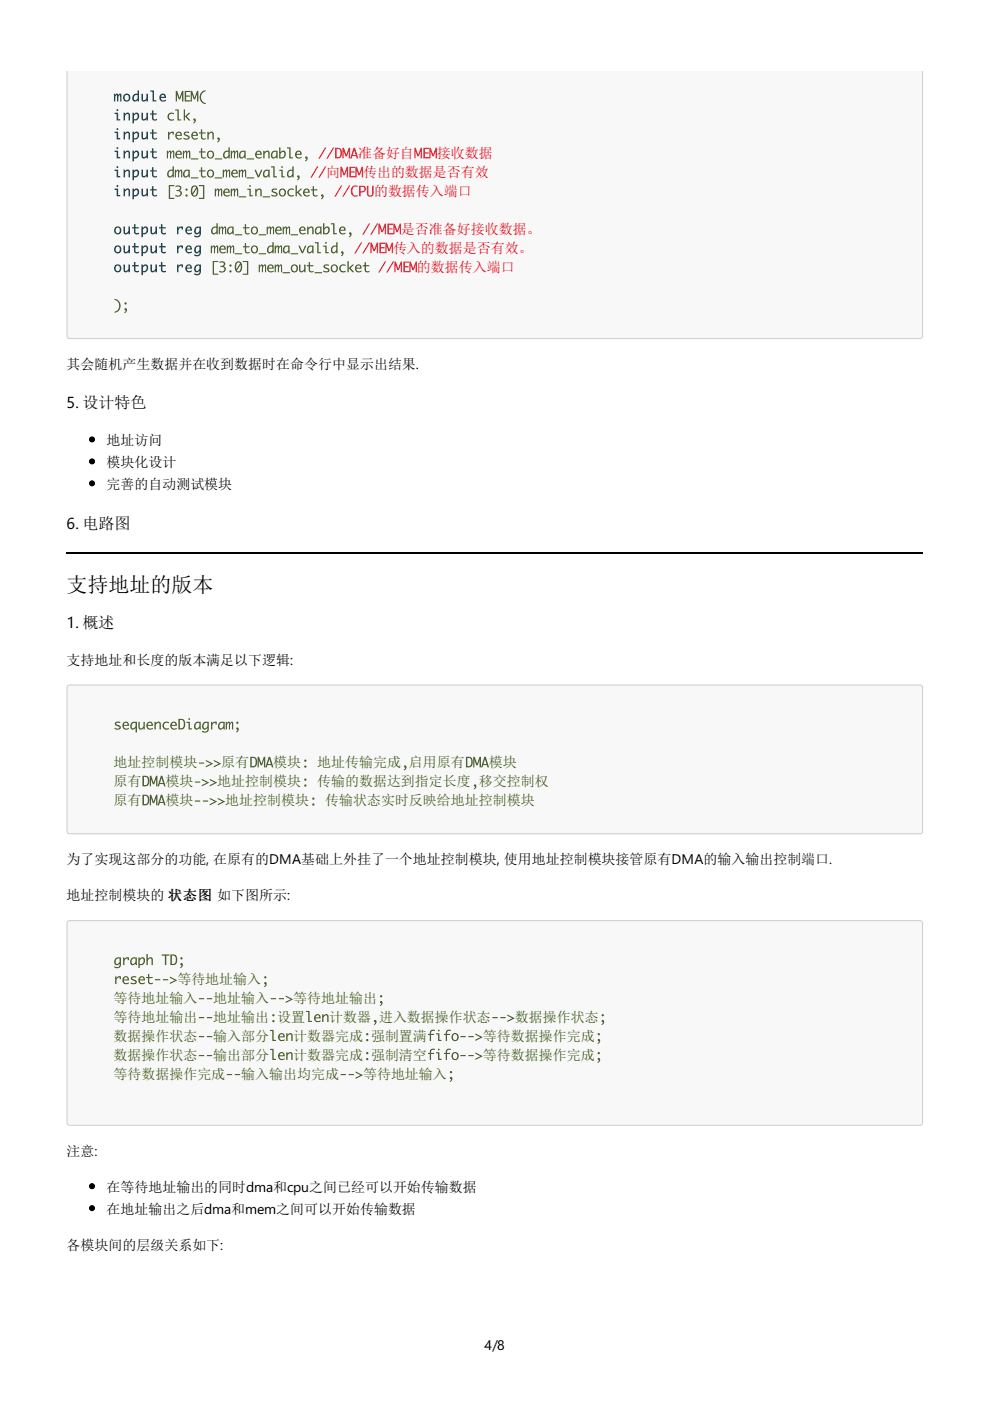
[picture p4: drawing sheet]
<svg xmlns="http://www.w3.org/2000/svg" width="210mm" height="297mm" viewBox="0 0 210 297" stroke-linecap="round" stroke-linejoin="round" font-family="sans-serif">
<defs><g id="words">
<text font-size="4.4" x="14.1" y="125.4">支持地址的版本</text>
<g font-size="3.4">
<text x="14.1" y="86.5">5. 设计特色</text>
<text x="14.1" y="112.1">6. 电路图</text>
<text x="14.1" y="133.1">1. 概述</text>
</g>
<g font-size="3" fill="#e60415">
<text x="75.9" y="33.6">准备好自</text>
<text x="92.6" y="33.6">接收数据</text>
<text x="69.1" y="37.6">向</text>
<text x="77" y="37.6">传出的数据是否有效</text>
<text x="79.3" y="41.6">的数据传入端口</text>
<text x="83.3" y="53.7">传入的数据是否有效。</text>
<text x="85" y="49.7">是否准备好接收数据。</text>
<text x="88.4" y="57.7">的数据传入端口</text>
</g>
<g font-size="3">
<text x="14.1" y="78.2">其会随机产生数据并在收到数据时在命令行中显示出结果.</text>
<text x="22.6" y="94.3">地址访问</text>
<text x="22.6" y="99">模块化设计</text>
<text x="22.6" y="103.6">完善的自动测试模块</text>
<text x="14.1" y="140.9">支持地址和长度的版本满足以下逻辑:</text>
<text x="14.1" y="183.2">为了实现这部分的功能, 在原有的DMA基础上外挂了一个地址控制模块, 使用地址控制模块接管原有DMA的输入输出控制端口.</text>
<text x="14.1" y="190.9">地址控制模块的 状态图 如下图所示:</text>
<text x="14.1" y="245">注意:</text>
<text x="22.6" y="252.7">在等待地址输出的同时dma和cpu之间已经可以开始传输数据</text>
<text x="22.6" y="257.3">在地址输出之后dma和mem之间可以开始传输数据</text>
<text x="14.1" y="264.9">各模块间的层级关系如下:</text>
<text x="102.7" y="286.3">4/8</text>
</g>
<g font-size="3" fill="#3e5915">
<text x="24.1" y="162.7">地址控制模块</text>
<text x="24.1" y="166.7">原有</text>
<text x="35.1" y="166.7">模块</text>
<text x="46.1" y="166.7">地址控制模块</text>
<text x="46.9" y="162.7">原有</text>
<text x="57.9" y="162.7">模块</text>
<text x="67.2" y="162.7">地址传输完成 启用原有</text>
<text x="67.2" y="166.7">传输的数据达到指定长度 移交控制权</text>
<text x="103.6" y="162.7">模块</text>
<text x="24.1" y="170.7">原有</text>
<text x="35.1" y="170.7">模块</text>
<text x="47.8" y="170.7">地址控制模块</text>
<text x="68.9" y="170.7">传输状态实时反映给地址控制模块</text>
<text x="37.6" y="208.6">等待地址输入</text>
<text x="24.1" y="212.7">等待地址输入</text>
<text x="45.2" y="212.7">地址输入</text>
<text x="62.2" y="212.7">等待地址输出</text>
<text x="24.1" y="216.7">等待地址输出</text>
<text x="24.1" y="220.7">数据操作状态</text>
<text x="45.2" y="216.7">地址输出 设置</text>
<text x="45.2" y="220.7">输入部分</text>
<text x="62.2" y="220.7">计数器完成 强制置满</text>
<text x="69.8" y="216.7">计数器 进入数据操作状态</text>
<text x="102.4" y="220.7">等待数据操作完成</text>
<text x="109.1" y="216.7">数据操作状态</text>
<text x="24.1" y="224.7">数据操作状态</text>
<text x="45.2" y="224.7">输出部分</text>
<text x="62.2" y="224.7">计数器完成 强制清空</text>
<text x="102.4" y="224.7">等待数据操作完成</text>
<text x="24.1" y="228.7">等待数据操作完成</text>
<text x="51.2" y="228.7">输入输出均完成</text>
<text x="77" y="228.7">等待地址输入</text>
</g>
</g></defs>
<path d="M14.1 15.1h181.6v56.2a.64 .64 0 0 1-.6 .6h-180.4a.64 .64 0 0 1-.6-.6zM14.7 15.1h180.4l-.1 56-.3 .2-179.7-.1-.3-.4z" fill-rule="evenodd" fill="#ccc"/>
<path d="M14.3 15.1h181.2v56.4l-.4 .2-180.6-.1-.2-.3z" fill-rule="evenodd" fill="#f8f8f8"/>
<path d="M14.1 117.2h181.6" fill="none" stroke="#000" stroke-width=".42"/>
<path d="M14.3 145.3l.4-.2h180.4a.64 .64 0 0 1 .6 .7v30.4a.64 .64 0 0 1-.6 .7h-180.4a.64 .64 0 0 1-.6-.7v-30.4zM15 145.8h179.7h.2l.2 .4v29.6l-.2 .4h-.2h-179.5h-.2l-.3-.4v-29.6z" fill-rule="evenodd" fill="#ccc"/>
<path d="M14.5 145.4l180.6-.1 .2 .1 .2 .4v30.4l-.2 .4-.2 .1h-180.4l-.2-.1-.2-.4v-30.4z" fill-rule="evenodd" fill="#f8f8f8"/>
<path d="M14.3 195.3l.4-.2h180.4a.64 .64 0 0 1 .6 .6v42.4a.63 .63 0 0 1-.6 .6h-180.4a.64 .64 0 0 1-.6-.6v-42.4zM15 195.8l179.7-.1 .2 .1 .2 .3v41.5l-.2 .4-.2 .1h-179.5l-.2-.1-.3-.4v-41.5z" fill-rule="evenodd" fill="#ccc"/>
<path d="M14.5 195.4l180.6-.1 .2 .1 .2 .3v42.4v.2l-.4 .2h-180.4l-.2-.1-.2-.3v-42.4z" fill-rule="evenodd" fill="#f8f8f8"/>
<path d="M24.2 19.9h.3v.3v-.1a.31 .31 0 0 1 .4-.2 .31 .31 0 0 1 .2 .4 .34 .34 0 0 1 .2-.4 .34 .34 0 0 1 .4 .2l.1 1.4h-.3l-.1-1.3-.3 .4v.9h-.3l-.1-1.3-.2 .4v.9h-.3zM26 20.7a.85 .85 0 0 1 1.7 0 .85 .85 0 0 1-1.7 0zM26.6 20.3a.51 .51 0 0 0-.1 .7 .51 .51 0 0 0 .7 0 .52 .52 0 0 0 0-.7 .52 .52 0 0 0-.6 0zM29.1 19.2h.4v2.3h-.4v-.3a.64 .64 0 0 1-.9 .2 .64 .64 0 0 1-.1-.9 .85 .85 0 0 1 1-.6zM28.5 20.3a.45 .45 0 0 0-.2 .6 .45 .45 0 0 0 .6 .2l.2-.3v-.6zM30 19.9h.3v1.2l.2 .2 .5-.5v-.9h.4v1.6h-.4v-.3a.56 .56 0 0 1-.7 .3 .56 .56 0 0 1-.3-.7zM31.9 19.2h.7v2h.5v.3h-.8v-2.1h-.4zM34 20.1a.71 .71 0 0 1 .9-.2 .71 .71 0 0 1 .3 .9h-1.1a.6 .6 0 0 0 .4 .5 .6 .6 0 0 0 .7-.2 .57 .57 0 0 1-.9 .4 .92 .92 0 0 1-.3-1.4zM34.3 20.2l-.2 .3h.8l-.2-.4z" fill="#059"/>
<path d="M37.3 19.3h.3l.5 1.5 .5-1.5h.3v2.2h-.3v-1.6l-.4 1.2h-.3l-.4-1.2v1.6h-.2zM39.2 19.3h1.2v.2h-.9v.8h.8v.2h-.8v.8h.9v.2h-1.2zM40.4 19.3h.3l.6 1.5 .5-1.5h.3v2.2h-.3v-1.6l-.4 1.2h-.3l-.4-1.2v1.6h-.3zM42.8 19.5l.5-.3 .3-.1v.3a1.27 1.27 0 0 0-1 1.2 1.27 1.27 0 0 0 1 1.2v.3a1.5 1.5 0 0 1-1.2-1.1 1.5 1.5 0 0 1 .4-1.5z" fill="#3e5915"/>
<path d="M24.3 23.9h.7v1.4h.5v.2h-.8v-1.3h-.4zM24.7 23.4a.2 .2 0 0 1 .4 0 .2 .2 0 0 1-.4 0zM26.2 23.9h.3v.3a.56 .56 0 0 1 .7-.3 .56 .56 0 0 1 .4 .7v.9h-.4v-1.2l-.2-.1-.5 .4v.9h-.3zM28.1 23.9h.3v.4a.64 .64 0 0 1 .9-.3 .64 .64 0 0 1 .2 .9 .85 .85 0 0 1-1.1 .6v.7h-.3zM28.6 24.3l-.2 .3v.7a.61 .61 0 0 0 .7-.4 .61 .61 0 0 0-.2-.7zM30 23.9h.3v1.2l.2 .2 .5-.5v-.9h.4v1.6h-.4v-.3a.56 .56 0 0 1-.7 .4 .56 .56 0 0 1-.3-.8zM32.2 23.4h.3v.6h.7v.3h-.7v.6a.41 .41 0 0 0 .3 .4 .41 .41 0 0 0 .5-.1v.3a.66 .66 0 0 1-.7 0 .66 .66 0 0 1-.4-.6v-.6h-.4v-.3h.4z" fill="#059"/>
<path d="M35.8 24.1l.7-.2 .4 .1v.2a.65 .65 0 0 0-.9 .1 .65 .65 0 0 0 0 .9 .65 .65 0 0 0 .9 0v.3a.89 .89 0 0 1-1.2-.2 .89 .89 0 0 1 .1-1.2zM37.1 23.2h.8v2.1h.5v.2h-.8v-2.1h-.5zM39 23.2h.2v1.5l.8-.8h.4l-.8 .8 .8 .8h-.4l-.8-.8v.8h-.2zM41.1 25.2a.44 .44 0 0 1 .5 .3 .44 .44 0 0 1-.3 .5l-.3 .2v-.2a.28 .28 0 0 0 .2-.3 .28 .28 0 0 0-.2-.3z" fill="#3e5915"/>
<path d="M24.3 27.9h.7v1.4h.5v.3h-.8v-1.4h-.4zM24.7 27.4a.2 .2 0 0 1 .4 0 .2 .2 0 0 1-.4 0zM26.2 27.9h.3v.4a.56 .56 0 0 1 .7-.4 .56 .56 0 0 1 .4 .7v1h-.4v-1.3l-.2-.1-.5 .4v1h-.3zM28.1 27.9h.3v.4a.64 .64 0 0 1 .9-.3 .64 .64 0 0 1 .2 .9 .85 .85 0 0 1-1.1 .7v.6h-.3zM28.6 28.3l-.2 .3v.7a.61 .61 0 0 0 .7-.3 .61 .61 0 0 0-.2-.8zM30 27.9h.3v1.3l.2 .1 .5-.4v-1h.4v1.7h-.4v-.4a.56 .56 0 0 1-.7 .4 .56 .56 0 0 1-.3-.8zM32.2 27.4h.3v.7h.7v.2h-.7v.6a.41 .41 0 0 0 .3 .5 .41 .41 0 0 0 .5-.2v.3a.66 .66 0 0 1-.7 .1 .66 .66 0 0 1-.4-.7v-.6h-.4v-.2h.4z" fill="#059"/>
<path d="M35.6 27.9h.3v.4l.5-.4h.5v.6h-.3l-.1-.4-.6 .5v1h-.3zM37.4 28.2a.69 .69 0 0 1 .8-.2 .69 .69 0 0 1 .4 .8h-1.2a.62 .62 0 0 0 .4 .6 .62 .62 0 0 0 .7-.2 .56 .56 0 0 1-.8 .4 .9 .9 0 0 1-.3-1.4zM37.6 28.2l-.1 .4h.8l-.2-.4zM39.1 28l.8-.1 .2 .1v.2a.49 .49 0 0 0-.8 .2v.1a.71 .71 0 0 1 .8 1l-.6 .1a.49 .49 0 0 1-.6-.4 .63 .63 0 0 0 1-.1l-.2-.2a.59 .59 0 0 1-.6-.2 .59 .59 0 0 1 0-.7zM40.8 28.2a.69 .69 0 0 1 .8-.2 .69 .69 0 0 1 .3 .8h-1.1a.62 .62 0 0 0 .4 .6 .62 .62 0 0 0 .7-.2 .56 .56 0 0 1-.8 .4 .9 .9 0 0 1-.3-1.4zM41 28.2l-.1 .4h.8l-.3-.4zM42.6 27.4h.3v.7h.7v.2h-.7v.7a.43 .43 0 0 0 .2 .4 .43 .43 0 0 0 .5-.1v.2a.65 .65 0 0 1-.7 .1 .65 .65 0 0 1-.3-.6v-.7h-.4v-.2h.4zM44 27.9h.2v.4a.57 .57 0 0 1 .8-.4 .57 .57 0 0 1 .3 .8v.9h-.3v-1.3l-.2-.2-.3 .2-.3 .3v1h-.2zM46.1 29.2a.44 .44 0 0 1 .6 .3 .44 .44 0 0 1-.4 .6l-.2 .1v-.2a.28 .28 0 0 0 .2-.3 .28 .28 0 0 0-.2-.2z" fill="#3e5915"/>
<path d="M24.3 31.9h.7v1.4h.5v.3h-.8v-1.4h-.4zM24.7 31.4a.2 .2 0 0 1 .4 0 .2 .2 0 0 1-.4 0zM26.2 31.9h.3v.4a.56 .56 0 0 1 .7-.4 .56 .56 0 0 1 .4 .8v.9h-.4v-1.3l-.2-.1-.5 .4v1h-.3zM28.1 31.9h.3v.4a.64 .64 0 0 1 .9-.3 .64 .64 0 0 1 .2 1 .85 .85 0 0 1-1.1 .6v.6h-.3zM28.6 32.3l-.2 .3v.7a.61 .61 0 0 0 .7-.3 .61 .61 0 0 0-.2-.8zM30 31.9h.3v1.3l.2 .1 .5-.4v-1h.4v1.7h-.4v-.4a.56 .56 0 0 1-.7 .4 .56 .56 0 0 1-.3-.7zM32.2 31.4h.3v.7h.7v.3h-.7v.6a.41 .41 0 0 0 .3 .4 .41 .41 0 0 0 .5-.2v.3a.66 .66 0 0 1-.7 .1 .66 .66 0 0 1-.4-.6v-.6h-.4v-.3h.4z" fill="#059"/>
<path d="M35.4 32h.2v.3l.1-.2a.3 .3 0 0 1 .4-.2 .3 .3 0 0 1 .2 .5 .35 .35 0 0 1 .2-.4 .35 .35 0 0 1 .4 .1l.1 1.5h-.3l-.1-1.4-.3 .5v.9h-.2l-.2-1.4-.3 .5v.9h-.2zM37.4 32.2a.69 .69 0 0 1 .8-.2 .69 .69 0 0 1 .4 .8h-1.2a.62 .62 0 0 0 .4 .6 .62 .62 0 0 0 .7-.2 .56 .56 0 0 1-.8 .4 .9 .9 0 0 1-.3-1.4zM37.6 32.3l-.1 .3h.8l-.2-.4zM38.8 32h.2v.3l.1-.2a.3 .3 0 0 1 .4-.2 .3 .3 0 0 1 .2 .5 .35 .35 0 0 1 .2-.4 .35 .35 0 0 1 .4 .1v1.5h-.2l-.1-1.4-.3 .5v.9h-.3l-.1-1.4-.3 .5v.9h-.2zM40.5 33.6h1.5v.2h-1.5zM42.6 31.5h.3v.6h.7v.2h-.7v.7a.43 .43 0 0 0 .2 .4 .43 .43 0 0 0 .5-.1v.2a.65 .65 0 0 1-.7 .1 .65 .65 0 0 1-.3-.6v-.7h-.4v-.2h.4zM43.8 32.8a.85 .85 0 0 1 1.7 0 .85 .85 0 0 1-1.7 0zM44.3 32.3a.58 .58 0 0 0-.1 .8 .58 .58 0 0 0 .8 .1 .58 .58 0 0 0 .1-.7 .58 .58 0 0 0-.8-.2zM45.5 33.6h1.6v.2h-1.6zM48.4 31.2h.3v2.4h-.3v-.4a.64 .64 0 0 1-.9 .3 .64 .64 0 0 1-.2-.9 .85 .85 0 0 1 1.1-.6zM47.8 32.4a.49 .49 0 0 0-.3 .6 .49 .49 0 0 0 .7 .2l.2-.3v-.7h-.4zM48.9 32h.3v.3l.1-.2a.3 .3 0 0 1 .4-.2 .3 .3 0 0 1 .1 .5 .35 .35 0 0 1 .3-.4 .35 .35 0 0 1 .4 .1v1.5h-.2l-.1-1.4-.4 .5v.9h-.2l-.1-1.4-.3 .5v.9h-.3zM50.9 32.2l.4-.2h.8v1.6h-.2l-.1-.4a.64 .64 0 0 1-.9 .3 .64 .64 0 0 1-.2-.9zM51.1 32.4a.49 .49 0 0 0-.2 .6 .49 .49 0 0 0 .6 .2l.3-.3v-.7h-.4zM52.3 33.6h1.6v.2h-1.6zM54.3 32.2a.69 .69 0 0 1 .9-.2 .69 .69 0 0 1 .3 .8h-1.1a.62 .62 0 0 0 .4 .6 .62 .62 0 0 0 .7-.2 .56 .56 0 0 1-.8 .4 .9 .9 0 0 1-.4-1.4zM54.6 32.3l-.2 .3h.8l-.2-.4zM55.8 32h.3v.3a.57 .57 0 0 1 .7-.4 .57 .57 0 0 1 .4 .8v.9h-.3v-1.3l-.2-.1-.3 .1-.3 .3v1h-.3zM57.7 32.2l.4-.2h.7l.1 1.6h-.3v-.4a.64 .64 0 0 1-.9 .3 .64 .64 0 0 1-.2-.9zM57.9 32.4a.49 .49 0 0 0-.2 .6 .49 .49 0 0 0 .6 .2l.3-.3v-.7h-.4zM59.2 31.2h.3v1.1a.64 .64 0 0 1 .9-.3 .64 .64 0 0 1 .1 1 1.05 1.05 0 0 1-1.3 .6zM59.7 32.3l-.2 .4v.6a.65 .65 0 0 0 .8-.3 .65 .65 0 0 0-.3-.8zM60.9 31.2h.7v2.2h.5v.2h-.8v-2.1h-.4zM62.8 32.2a.69 .69 0 0 1 .8-.2 .69 .69 0 0 1 .4 .8h-1.2a.62 .62 0 0 0 .4 .6 .62 .62 0 0 0 .7-.2 .56 .56 0 0 1-.8 .4 .9 .9 0 0 1-.3-1.4zM63 32.3l-.1 .3h.8l-.2-.4zM64.8 33.2a.44 .44 0 0 1 .5 .4 .44 .44 0 0 1-.3 .5l-.3 .1v-.2a.28 .28 0 0 0 .2-.2 .28 .28 0 0 0-.2-.3z" fill="#3e5915"/>
<g fill="#e60415">
<path d="M68.9 31.3h.3l-1.4 2.4h-.3zM70.6 31.3h.3l-1.4 2.4h-.3zM71.1 31.3a1.15 1.15 0 0 1 1.3 .4 1.15 1.15 0 0 1 0 1.4l-.4 .4-.9 .1zM71.4 31.6v1.7a.9 .9 0 0 0 .8-.4 .9 .9 0 0 0-.1-1l-.1-.2zM72.6 31.3h.3l.5 1.5 .5-1.5h.3v2.3h-.2v-1.6l-.5 1.1h-.2l-.5-1.1v1.6h-.2zM75 31.3h.3l.7 2.3h-.4l-.1-.5h-.8l-.1 .5h-.3zM75.1 31.8l-.3 1.1h.6z"/>
<path d="M87.9 31.3h.2l.6 1.5 .5-1.5h.3v2.3h-.3v-1.6l-.4 1.1h-.3l-.4-1.1v1.6h-.2zM89.8 31.3h1.1v.3h-.8v.7h.8v.3h-.8v.7h.9v.3h-1.2zM91 31.3h.3l.5 1.5 .6-1.5h.2v2.3h-.2v-1.6l-.4 1.1h-.3l-.4-1.1v1.6h-.3z"/>
</g>
<path d="M24.3 36h.7v1.3h.5v.3h-.8v-1.4h-.4zM24.7 35.4a.2 .2 0 0 1 .4 0 .2 .2 0 0 1-.4 0zM26.2 36h.3v.3a.56 .56 0 0 1 .7-.4 .56 .56 0 0 1 .4 .8v.9h-.4v-1.2l-.2-.2-.5 .5v.9h-.3zM28.1 36h.3v.3a.64 .64 0 0 1 .9-.3 .64 .64 0 0 1 .2 1 .85 .85 0 0 1-1.1 .6v.6h-.3zM28.6 36.3l-.2 .4v.6a.61 .61 0 0 0 .7-.3 .61 .61 0 0 0-.2-.8zM30 36h.3v1.2l.2 .1 .5-.4v-.9h.4v1.6h-.4v-.3a.56 .56 0 0 1-.7 .3 .56 .56 0 0 1-.3-.7zM32.2 35.5h.3v.6h.7v.3h-.7v.6a.41 .41 0 0 0 .3 .4 .41 .41 0 0 0 .5-.1v.2a.66 .66 0 0 1-.7 .1 .66 .66 0 0 1-.4-.6v-.6h-.4v-.3h.4z" fill="#059"/>
<path d="M36.6 35.3h.3v2.3h-.3v-.4a.64 .64 0 0 1-.9 .4 .64 .64 0 0 1-.2-1 .85 .85 0 0 1 1.1-.6zM35.9 36.4a.49 .49 0 0 0-.2 .6 .49 .49 0 0 0 .6 .3l.3-.4v-.7h-.4zM37.1 36h.2v.4l.1-.2a.3 .3 0 0 1 .4-.2 .3 .3 0 0 1 .2 .4 .35 .35 0 0 1 .2-.4 .35 .35 0 0 1 .4 .2v1.4h-.2l-.1-1.4-.3 .5v.9h-.3l-.1-1.4-.3 .5v.9h-.2zM39.1 36.2l.4-.2h.7l.1 1.6h-.3v-.4a.64 .64 0 0 1-1 .4 .64 .64 0 0 1-.1-1zM39.3 36.4a.49 .49 0 0 0-.2 .6 .49 .49 0 0 0 .6 .3l.3-.4v-.7h-.5zM40.5 37.6h1.5v.2h-1.5zM42.6 35.5h.3v.6h.7v.2h-.7v.7a.43 .43 0 0 0 .2 .4 .43 .43 0 0 0 .5-.1v.2a.65 .65 0 0 1-.7 .1 .65 .65 0 0 1-.3-.6v-.7h-.4v-.2h.4zM43.8 36.8a.85 .85 0 0 1 1.7 0 .85 .85 0 0 1-1.7 0zM44.3 36.3a.58 .58 0 0 0-.1 .8 .58 .58 0 0 0 .8 .2 .58 .58 0 0 0 .1-.8 .58 .58 0 0 0-.8-.2zM45.5 37.6h1.6v.2h-1.6zM47.2 36h.3v.4l.1-.2a.3 .3 0 0 1 .4-.2 .3 .3 0 0 1 .1 .4 .35 .35 0 0 1 .3-.4 .35 .35 0 0 1 .4 .2v1.4h-.2l-.1-1.4-.4 .5v.9h-.2l-.1-1.4-.3 .5v.9h-.3zM49.2 36.2a.69 .69 0 0 1 .9-.2 .69 .69 0 0 1 .3 .8h-1.1a.62 .62 0 0 0 .4 .6 .62 .62 0 0 0 .7-.1 .56 .56 0 0 1-.8 .3 .9 .9 0 0 1-.4-1.4zM49.5 36.3l-.2 .3h.8l-.2-.4zM50.6 36h.3v.4l.1-.2a.3 .3 0 0 1 .4-.2 .3 .3 0 0 1 .1 .4 .35 .35 0 0 1 .3-.4 .35 .35 0 0 1 .4 .2v1.4h-.2l-.1-1.4-.4 .5v.9h-.2l-.1-1.4-.3 .5v.9h-.3zM52.3 37.6h1.6v.2h-1.6zM54 36h.2l.6 1.3 .6-1.3h.2l-.7 1.6h-.2zM56 36.2l.4-.2h.8v1.6h-.3v-.4a.64 .64 0 0 1-.9 .4 .64 .64 0 0 1-.2-1zM56.2 36.4a.49 .49 0 0 0-.2 .6 .49 .49 0 0 0 .6 .3l.3-.4v-.7h-.4zM57.5 35.3h.7v2.1h.5v.2h-.8v-2.1h-.4zM59.2 36h.7v1.4h.5v.2h-.7v-1.4h-.5zM59.6 35.4a.2 .2 0 0 1 .4 0 .2 .2 0 0 1-.4 0zM62 35.3h.3v2.3h-.3v-.4a.64 .64 0 0 1-.9 .4 .64 .64 0 0 1-.2-1 .85 .85 0 0 1 1.1-.6zM61.3 36.4a.49 .49 0 0 0-.2 .6 .49 .49 0 0 0 .6 .3l.3-.4v-.7h-.4zM63.1 37.2a.44 .44 0 0 1 .5 .4 .44 .44 0 0 1-.3 .5l-.3 .1v-.1a.28 .28 0 0 0 .2-.3 .28 .28 0 0 0-.2-.3z" fill="#3e5915"/>
<g fill="#e60415">
<path d="M67.2 35.3h.3l-1.4 2.4h-.3zM68.9 35.3h.3l-1.4 2.4h-.3z"/>
<path d="M72.2 35.4h.3l.5 1.4 .5-1.4h.3v2.2h-.3v-1.6l-.4 1.2h-.3l-.4-1.2v1.6h-.2zM74.1 35.4h1.2v.2h-.9v.7h.8v.3h-.8v.8h.9v.2h-1.2zM75.4 35.4h.3l.5 1.4 .5-1.4h.3v2.2h-.3v-1.6l-.4 1.2h-.3l-.4-1.2v1.6h-.2z"/>
</g>
<path d="M24.3 40h.7v1.3h.5v.3h-.8v-1.3h-.4zM24.7 39.4a.2 .2 0 0 1 .4 0 .2 .2 0 0 1-.4 0zM26.2 40h.3v.3a.56 .56 0 0 1 .7-.3 .56 .56 0 0 1 .4 .7v.9h-.4v-1.2l-.2-.2-.5 .5v.9h-.3zM28.1 40h.3v.3a.64 .64 0 0 1 .9-.2 .64 .64 0 0 1 .2 .9 .85 .85 0 0 1-1.1 .6v.6h-.3zM28.6 40.4l-.2 .3v.6a.61 .61 0 0 0 .7-.3 .61 .61 0 0 0-.2-.7zM30 40h.3v1.2l.2 .2 .5-.5v-.9h.4v1.6h-.4v-.3a.56 .56 0 0 1-.7 .3 .56 .56 0 0 1-.3-.7zM32.2 39.5h.3v.6h.7v.3h-.7v.6a.41 .41 0 0 0 .3 .4 .41 .41 0 0 0 .5-.1v.3a.66 .66 0 0 1-.7 0 .66 .66 0 0 1-.4-.6v-.6h-.4v-.3h.4z" fill="#059"/>
<g fill="#3e5915">
<path d="M35.8 39.2h1.2v.3h-.9v2.4h.9v.3h-1.2z"/>
<path d="M37.2 39.4a.69 .69 0 0 1 .9-.1 .69 .69 0 0 1 .3 .8l-.3 .3a.72 .72 0 0 1 .4 .9 .72 .72 0 0 1-1 .4l-.3-.1v-.3a.57 .57 0 0 0 .8 .1 .57 .57 0 0 0 .1-.8l-.7-.1v-.2a.44 .44 0 0 0 .6-.1 .44 .44 0 0 0-.1-.6l-.7 .1z"/>
<path d="M39.3 41.5a.25 .25 0 0 1 .5 0 .25 .25 0 0 1-.5 0zM39.3 40.2a.25 .25 0 0 1 .5 0 .25 .25 0 0 1-.5 0z"/>
<path d="M40.8 39.5a.85 .85 0 0 1 1 0 .85 .85 0 0 1 .2 1 .82 .82 0 0 1-.3 1 .82 .82 0 0 1-1-.1l-.2-1.2zM41 39.7l-.2 .5v.8l.8-1.2-.3-.2zM41.7 40l-.8 1.3a.42 .42 0 0 0 .5 .1 .42 .42 0 0 0 .3-.4z"/>
<path d="M42.1 39.2h1.2v3h-1.2v-.3h.9v-2.4h-.9zM45.5 40h.3v.4l.1-.2a.3 .3 0 0 1 .4-.2 .3 .3 0 0 1 .1 .4 .35 .35 0 0 1 .3-.4 .35 .35 0 0 1 .4 .2v1.4h-.2l-.1-1.4-.4 .5v.9h-.2l-.1-1.4-.3 .5v.9h-.3zM47.5 40.2a.69 .69 0 0 1 .9-.2 .69 .69 0 0 1 .3 .9h-1.1a.62 .62 0 0 0 .4 .6 .62 .62 0 0 0 .7-.2 .56 .56 0 0 1-.8 .3 .9 .9 0 0 1-.4-1.4zM47.8 40.3l-.2 .4h.8l-.2-.5zM48.9 40h.3v.4l.1-.2a.3 .3 0 0 1 .4-.2 .3 .3 0 0 1 .1 .4 .35 .35 0 0 1 .3-.4 .35 .35 0 0 1 .4 .2v1.4h-.2l-.1-1.4-.4 .5v.9h-.2l-.1-1.4-.3 .5v.9h-.3zM50.6 41.6h1.6v.3h-1.6zM52.4 40h.8v1.4h.4v.2h-.7v-1.4h-.5zM52.8 39.4a.2 .2 0 0 1 .4 0 .2 .2 0 0 1-.4 0zM54.1 40h.3v.4a.57 .57 0 0 1 .7-.4 .57 .57 0 0 1 .4 .7v.9h-.3v-1.2l-.2-.2-.3 .1-.3 .4v.9h-.3zM55.7 41.6h1.6v.3h-1.6zM57.7 40.1l.9-.1h.1v.3a.49 .49 0 0 0-.8 .2 .71 .71 0 0 1 .8 1l-.5 .2a.49 .49 0 0 1-.7-.4 .63 .63 0 0 0 1.1-.1l-.3-.2a.59 .59 0 0 1-.6-.3 .59 .59 0 0 1 0-.6zM59.1 40.9a.82 .82 0 0 1 1.6 0 .82 .82 0 0 1-1.6 0zM59.5 40.4a.58 .58 0 0 0-.1 .7 .58 .58 0 0 0 .8 .2 .58 .58 0 0 0 .1-.8 .58 .58 0 0 0-.8-.1zM61.2 40.2l.7-.2 .4 .1v.2a.65 .65 0 0 0-.9 .1 .65 .65 0 0 0 0 .9 .65 .65 0 0 0 .9 0v.3a.89 .89 0 0 1-1.2-.2 .89 .89 0 0 1 .1-1.2zM62.7 39.3h.2v1.5l.8-.8h.4l-.8 .8 .8 .8h-.4l-.8-.8v.8h-.2zM64.5 40.2a.69 .69 0 0 1 .8-.2 .69 .69 0 0 1 .4 .9h-1.2a.62 .62 0 0 0 .4 .6 .62 .62 0 0 0 .7-.2 .56 .56 0 0 1-.8 .3 .9 .9 0 0 1-.3-1.4zM64.7 40.3l-.1 .4h.8l-.2-.5zM66.3 39.5h.3v.6h.7v.3h-.7v.6a.43 .43 0 0 0 .2 .5 .43 .43 0 0 0 .5-.2v.3a.65 .65 0 0 1-.7 0 .65 .65 0 0 1-.3-.6v-.6h-.4v-.3h.4zM68.2 41.3a.44 .44 0 0 1 .5 .3 .44 .44 0 0 1-.3 .5l-.3 .2v-.2a.28 .28 0 0 0 .2-.3 .28 .28 0 0 0-.2-.3z"/>
</g>
<path d="M72.3 39.3h.3l-1.4 2.4h-.3zM74 39.3h.3l-1.5 2.4h-.2zM74.7 39.6l.8-.3 .3 .1v.3a.83 .83 0 0 0-1 .2 .83 .83 0 0 0-.1 1 .65 .65 0 0 0 .4 .5 .65 .65 0 0 0 .7-.1v.3a1.08 1.08 0 0 1-1.2-.3 1.08 1.08 0 0 1-.2-1.2zM76.2 39.4h.5a.76 .76 0 0 1 .9 .9 .76 .76 0 0 1-1.1 .5v.8h-.3zM76.5 39.6v1a.55 .55 0 0 0 .8-.5 .55 .55 0 0 0-.8-.5zM77.8 39.4h.3v1.5a.47 .47 0 0 0 .5 .6 .47 .47 0 0 0 .3-.8v-1.3h.3v1.4a.72 .72 0 0 1-.7 .9 .72 .72 0 0 1-.7-.9z" fill="#e60415"/>
<g fill="#059">
<path d="M24.1 48.9a.85 .85 0 0 1 1.7 0 .85 .85 0 0 1-1.7 0zM24.6 48.4a.51 .51 0 0 0 0 .8 .51 .51 0 0 0 .7 0 .52 .52 0 0 0 0-.7 .52 .52 0 0 0-.7-.1zM26.2 48h.3v1.3l.2 .1 .5-.4v-1h.3v1.7h-.3v-.4a.56 .56 0 0 1-.7 .4 .56 .56 0 0 1-.3-.8zM28.4 47.5h.3v.7h.7v.2h-.7v.6a.41 .41 0 0 0 .3 .5 .41 .41 0 0 0 .5-.2v.3a.66 .66 0 0 1-.7 .1 .66 .66 0 0 1-.4-.7v-.6h-.4v-.2h.4zM30 48h.3v.4a.64 .64 0 0 1 .9-.3 .64 .64 0 0 1 .2 1 .85 .85 0 0 1-1.1 .6v.6h-.3zM30.6 48.4l-.3 .3v.7a.61 .61 0 0 0 .7-.3 .61 .61 0 0 0-.2-.8zM31.9 48h.3v1.3l.2 .1 .5-.4v-1h.4v1.7h-.4v-.4a.56 .56 0 0 1-.7 .4 .56 .56 0 0 1-.3-.8zM34.1 47.5h.3v.7h.7v.2h-.7v.6a.41 .41 0 0 0 .3 .5 .41 .41 0 0 0 .5-.2v.3a.66 .66 0 0 1-.7 .1 .66 .66 0 0 1-.4-.7v-.6h-.4v-.2h.4z"/>
<path d="M37.5 48h.4v.4l.4-.4h.5v.7h-.3l-.1-.4-.5 .4v1h-.4zM39.5 48.2a.71 .71 0 0 1 .9-.1 .71 .71 0 0 1 .3 .8h-1.1a.6 .6 0 0 0 .4 .6 .6 .6 0 0 0 .7-.2 .57 .57 0 0 1-.9 .4 .92 .92 0 0 1-.3-1.5zM39.8 48.4l-.2 .3h.8l-.2-.4zM41.4 48.2l.4-.2h.8v1.4a.86 .86 0 0 1-.4 .9 .86 .86 0 0 1-1-.1v-.3a.63 .63 0 0 0 .7 .1 .63 .63 0 0 0 .4-.7 .64 .64 0 0 1-.9 .3 .64 .64 0 0 1-.2-1zM41.7 48.5a.45 .45 0 0 0-.2 .5 .45 .45 0 0 0 .5 .3l.3-.3v-.7z"/>
</g>
<path d="M45.9 47.3h.3v2.4h-.3v-.4a.64 .64 0 0 1-.9 .3 .64 .64 0 0 1-.2-.9 .85 .85 0 0 1 1.1-.6zM45.2 48.4a.49 .49 0 0 0-.2 .7 .49 .49 0 0 0 .6 .2l.3-.3v-.7h-.4zM46.4 48.1h.2v.3l.1-.2a.3 .3 0 0 1 .4-.2 .3 .3 0 0 1 .2 .4 .35 .35 0 0 1 .2-.3 .35 .35 0 0 1 .4 .1l.1 1.5h-.3l-.1-1.4-.3 .5v.9h-.2l-.2-1.4-.3 .4v1h-.2zM48.4 48.3l.4-.3 .7 .1 .1 1.6h-.3v-.4a.64 .64 0 0 1-1 .3 .64 .64 0 0 1-.1-.9zM48.6 48.4a.49 .49 0 0 0-.2 .7 .49 .49 0 0 0 .6 .2l.3-.3v-.7h-.5zM49.8 49.7h1.5v.2h-1.5zM51.9 47.5h.3v.7h.7v.2h-.7v.7a.43 .43 0 0 0 .2 .4 .43 .43 0 0 0 .5-.1v.2a.65 .65 0 0 1-.6 .1 .65 .65 0 0 1-.4-.6v-.7h-.4v-.2h.4zM53.1 48.9a.85 .85 0 0 1 1.7 0 .85 .85 0 0 1-1.7 0zM53.6 48.4a.58 .58 0 0 0-.1 .8 .58 .58 0 0 0 .8 .1 .58 .58 0 0 0 .1-.8 .58 .58 0 0 0-.8-.1zM54.9 49.7h1.5v.2h-1.5zM56.5 48.1h.3v.3l.1-.2a.3 .3 0 0 1 .4-.2 .3 .3 0 0 1 .1 .4 .35 .35 0 0 1 .3-.3 .35 .35 0 0 1 .4 .1v1.5h-.2l-.1-1.4-.4 .5v.9h-.2l-.1-1.4-.3 .4v1h-.3zM58.5 48.3a.69 .69 0 0 1 .9-.2 .69 .69 0 0 1 .3 .8h-1.1a.62 .62 0 0 0 .4 .6 .62 .62 0 0 0 .7-.2 .56 .56 0 0 1-.8 .4 .9 .9 0 0 1-.4-1.4zM58.8 48.4l-.2 .3h.8l-.2-.4zM59.9 48.1h.3v.3l.1-.2a.3 .3 0 0 1 .4-.2 .3 .3 0 0 1 .1 .4 .35 .35 0 0 1 .3-.3 .35 .35 0 0 1 .4 .1v1.5h-.2l-.1-1.4-.4 .5v.9h-.2l-.1-1.4-.3 .4v1h-.3zM61.6 49.7h1.6v.2h-1.6zM63.6 48.3a.69 .69 0 0 1 .9-.2 .69 .69 0 0 1 .3 .8h-1.1a.62 .62 0 0 0 .4 .6 .62 .62 0 0 0 .7-.2 .56 .56 0 0 1-.8 .4 .9 .9 0 0 1-.4-1.4zM63.9 48.4l-.2 .3h.8l-.2-.4zM65.1 48.1h.3v.3a.57 .57 0 0 1 .7-.4 .57 .57 0 0 1 .4 .8v.9h-.3v-1.3l-.2-.1-.3 .1-.3 .3v1h-.3zM67 48.3l.4-.3 .8 .1v1.6h-.3v-.4a.64 .64 0 0 1-.9 .3 .64 .64 0 0 1-.2-.9zM67.2 48.4a.49 .49 0 0 0-.2 .7 .49 .49 0 0 0 .6 .2l.3-.3v-.7h-.4zM68.5 47.3h.3v1.1a.64 .64 0 0 1 .9-.3 .64 .64 0 0 1 .2 1 1.05 1.05 0 0 1-1.4 .6zM69 48.4l-.2 .3v.7a.65 .65 0 0 0 .8-.3 .65 .65 0 0 0-.3-.8zM70.2 47.3h.7v2.1h.5v.3h-.8v-2.1h-.4zM72.1 48.3a.69 .69 0 0 1 .9-.2 .69 .69 0 0 1 .3 .8h-1.1a.62 .62 0 0 0 .4 .6 .62 .62 0 0 0 .7-.2 .56 .56 0 0 1-.9 .4 .9 .9 0 0 1-.3-1.4zM72.3 48.4l-.1 .3h.8l-.2-.4zM74.1 49.3a.44 .44 0 0 1 .5 .3 .44 .44 0 0 1-.3 .6l-.3 .1v-.2a.28 .28 0 0 0 .2-.2 .28 .28 0 0 0-.2-.3z" fill="#3e5915"/>
<path d="M78.2 47.4h.3l-1.4 2.3h-.3zM79.9 47.4h.3l-1.4 2.3h-.3zM80.2 47.4h.3l.5 1.5 .6-1.5h.2v2.3h-.2v-1.7l-.4 1.2h-.3l-.4-1.2v1.7h-.3zM82.1 47.4h1.2v.3h-.9v.7h.8v.2h-.8v.8h1v.3h-1.3zM83.4 47.4h.3l.5 1.5 .5-1.5h.3v2.3h-.2v-1.7l-.5 1.2h-.2l-.5-1.2v1.7h-.2z" fill="#e60415"/>
<g fill="#059">
<path d="M24.1 52.9a.85 .85 0 0 1 1.7 0 .85 .85 0 0 1-1.7 0zM24.6 52.4a.51 .51 0 0 0 0 .8 .51 .51 0 0 0 .7 0 .52 .52 0 0 0 0-.7 .52 .52 0 0 0-.7-.1zM26.2 52h.3v1.3l.2 .1 .5-.4v-1h.3v1.7h-.3v-.4a.56 .56 0 0 1-.7 .4 .56 .56 0 0 1-.3-.7zM28.4 51.5h.3v.7h.7v.3h-.7v.6a.41 .41 0 0 0 .3 .4 .41 .41 0 0 0 .5-.2v.3a.66 .66 0 0 1-.7 .1 .66 .66 0 0 1-.4-.6v-.6h-.4v-.3h.4zM30 52h.3v.4a.64 .64 0 0 1 .9-.3 .64 .64 0 0 1 .2 1 .85 .85 0 0 1-1.1 .6v.6h-.3zM30.6 52.4l-.3 .4v.6a.61 .61 0 0 0 .7-.3 .61 .61 0 0 0-.2-.8zM31.9 52h.3v1.3l.2 .1 .5-.4v-1h.4v1.7h-.4v-.4a.56 .56 0 0 1-.7 .4 .56 .56 0 0 1-.3-.7zM34.1 51.5h.3v.7h.7v.3h-.7v.6a.41 .41 0 0 0 .3 .4 .41 .41 0 0 0 .5-.2v.3a.66 .66 0 0 1-.7 .1 .66 .66 0 0 1-.4-.6v-.6h-.4v-.3h.4z"/>
<path d="M37.5 52h.4v.4l.4-.4 .5 .1v.6h-.3l-.1-.4-.5 .4v1h-.4zM39.5 52.3a.71 .71 0 0 1 .9-.2 .71 .71 0 0 1 .3 .8h-1.1a.6 .6 0 0 0 .4 .6 .6 .6 0 0 0 .7-.2 .57 .57 0 0 1-.9 .4 .92 .92 0 0 1-.3-1.4zM39.8 52.4l-.2 .3h.8l-.2-.4zM41.4 52.3l.4-.3 .8 .1v1.3a.86 .86 0 0 1-.4 .9 .86 .86 0 0 1-1-.1v-.3a.63 .63 0 0 0 .7 .2 .63 .63 0 0 0 .4-.8 .64 .64 0 0 1-.9 .3 .64 .64 0 0 1-.2-.9zM41.7 52.5a.45 .45 0 0 0-.2 .6 .45 .45 0 0 0 .5 .2l.3-.3v-.7z"/>
</g>
<path d="M44.7 52.1h.2v.3l.1-.2a.3 .3 0 0 1 .4-.1 .3 .3 0 0 1 .2 .4 .35 .35 0 0 1 .2-.4 .35 .35 0 0 1 .4 .2l.1 1.4h-.3l-.1-1.4-.3 .5v.9h-.2l-.1-1.4-.4 .5v.9h-.2zM46.7 52.3a.69 .69 0 0 1 .9-.2 .69 .69 0 0 1 .3 .8h-1.1a.62 .62 0 0 0 .4 .6 .62 .62 0 0 0 .7-.2 .56 .56 0 0 1-.9 .4 .9 .9 0 0 1-.3-1.4zM46.9 52.4l-.1 .3h.8l-.2-.4zM48.1 52.1h.2v.3l.1-.2a.3 .3 0 0 1 .4-.1 .3 .3 0 0 1 .2 .4 .35 .35 0 0 1 .2-.4 .35 .35 0 0 1 .4 .2l.1 1.4h-.3l-.1-1.4-.3 .5v.9h-.2l-.2-1.4-.3 .5v.9h-.2zM49.8 53.7h1.5v.2h-1.5zM51.9 51.6h.3v.6h.7v.2h-.7v.7a.43 .43 0 0 0 .2 .4 .43 .43 0 0 0 .5-.1v.2a.65 .65 0 0 1-.6 .1 .65 .65 0 0 1-.4-.6v-.7h-.4v-.2h.4zM53.1 52.9a.85 .85 0 0 1 1.7 0 .85 .85 0 0 1-1.7 0zM53.6 52.4a.58 .58 0 0 0-.1 .8 .58 .58 0 0 0 .8 .1 .58 .58 0 0 0 .1-.7 .58 .58 0 0 0-.8-.2zM54.9 53.7h1.5v.2h-1.5zM57.7 51.4h.3v2.3h-.3v-.4a.64 .64 0 0 1-.9 .3 .64 .64 0 0 1-.1-.9 .85 .85 0 0 1 1-.6zM57.1 52.5a.49 .49 0 0 0-.2 .6 .49 .49 0 0 0 .6 .3l.2-.4v-.7h-.4zM58.2 52.1h.3v.3l.1-.2a.3 .3 0 0 1 .4-.1 .3 .3 0 0 1 .1 .4 .35 .35 0 0 1 .3-.4 .35 .35 0 0 1 .4 .2v1.4h-.2l-.1-1.4-.4 .5v.9h-.2l-.1-1.4-.3 .5v.9h-.3zM60.3 52.3l.4-.2h.7l.1 1.6h-.3l-.1-.4a.64 .64 0 0 1-.9 .3 .64 .64 0 0 1-.2-.9zM60.4 52.5a.49 .49 0 0 0-.2 .6 .49 .49 0 0 0 .6 .3l.3-.4v-.7h-.4zM61.6 53.7h1.6v.2h-1.6zM63.3 52.1h.3l.5 1.3 .6-1.3h.3l-.8 1.6h-.2zM65.3 52.3l.4-.2h.8v1.6h-.3v-.4a.64 .64 0 0 1-.9 .3 .64 .64 0 0 1-.2-.9zM65.5 52.5a.49 .49 0 0 0-.2 .6 .49 .49 0 0 0 .6 .3l.3-.4v-.7h-.4zM66.8 51.4h.7v2.1h.5v.2h-.7v-2.1h-.5zM68.5 52.1h.7v1.4h.5v.2h-.7v-1.4h-.5zM68.9 51.5a.2 .2 0 0 1 .4 0 .2 .2 0 0 1-.4 0zM71.3 51.4h.3v2.3h-.3v-.4a.64 .64 0 0 1-.9 .3 .64 .64 0 0 1-.2-.9 .85 .85 0 0 1 1.1-.6zM70.6 52.5a.49 .49 0 0 0-.2 .6 .49 .49 0 0 0 .6 .3l.3-.4v-.7h-.4zM72.4 53.3a.44 .44 0 0 1 .5 .4 .44 .44 0 0 1-.3 .5l-.3 .1v-.2a.28 .28 0 0 0 .3-.2 .28 .28 0 0 0-.3-.3z" fill="#3e5915"/>
<path d="M76.5 51.4h.3l-1.4 2.4h-.3zM78.2 51.4h.3l-1.4 2.4h-.3zM78.5 51.4h.3l.6 1.5 .5-1.5h.3v2.3h-.3v-1.6l-.4 1.1h-.3l-.4-1.1v1.6h-.3zM80.4 51.4h1.2v.3h-.9v.7h.8v.3h-.8v.7h1v.3h-1.3zM81.7 51.4h.3l.5 1.5 .5-1.5h.3v2.3h-.2v-1.6l-.4 1.1h-.3l-.5-1.1v1.6h-.2z" fill="#e60415"/>
<g fill="#059">
<path d="M24.1 56.9a.85 .85 0 0 1 1.7 0 .85 .85 0 0 1-1.7 0zM24.6 56.5a.51 .51 0 0 0 0 .7 .51 .51 0 0 0 .7 0 .52 .52 0 0 0 0-.7 .52 .52 0 0 0-.7 0zM26.2 56.1h.3v1.2l.2 .2 .5-.5v-.9h.3v1.6h-.3v-.3a.56 .56 0 0 1-.7 .3 .56 .56 0 0 1-.3-.7zM28.4 55.6h.3v.6h.7v.3h-.7v.6a.41 .41 0 0 0 .3 .4 .41 .41 0 0 0 .5-.1v.2a.66 .66 0 0 1-.7 .1 .66 .66 0 0 1-.4-.6v-.6h-.4v-.3h.4zM30 56.1h.3v.3a.64 .64 0 0 1 .9-.2 .64 .64 0 0 1 .2 .9 .85 .85 0 0 1-1.1 .6v.6h-.3zM30.6 56.5l-.3 .3v.6a.61 .61 0 0 0 .7-.3 .61 .61 0 0 0-.2-.8zM31.9 56.1h.3v1.2l.2 .2 .5-.5v-.9h.4v1.6h-.4v-.3a.56 .56 0 0 1-.7 .3 .56 .56 0 0 1-.3-.7zM34.1 55.6h.3v.6h.7v.3h-.7v.6a.41 .41 0 0 0 .3 .4 .41 .41 0 0 0 .5-.1v.2a.66 .66 0 0 1-.7 .1 .66 .66 0 0 1-.4-.6v-.6h-.4v-.3h.4z"/>
<path d="M37.5 56.1h.4v.3l.4-.3h.5v.6h-.3l-.1-.4-.5 .5v.9h-.4zM39.5 56.3a.71 .71 0 0 1 .9-.2 .71 .71 0 0 1 .3 .9h-1.1a.6 .6 0 0 0 .4 .5 .6 .6 0 0 0 .7-.2 .57 .57 0 0 1-.9 .4 .92 .92 0 0 1-.3-1.4zM39.8 56.4l-.2 .3h.8l-.2-.4zM41.4 56.3l.4-.2h.8v1.4a.86 .86 0 0 1-.4 .9 .86 .86 0 0 1-1-.2v-.3a.63 .63 0 0 0 .7 .2 .63 .63 0 0 0 .4-.7 .64 .64 0 0 1-.9 .2 .64 .64 0 0 1-.2-.9zM41.7 56.5a.45 .45 0 0 0-.2 .6 .45 .45 0 0 0 .5 .2l.3-.3v-.6z"/>
</g>
<g fill="#3e5915">
<path d="M45.1 55.3h1.2v.3h-.9v2.4h.9v.3h-1.2z"/>
<path d="M46.5 55.5a.69 .69 0 0 1 .9-.1 .69 .69 0 0 1 .3 .8l-.3 .3a.72 .72 0 0 1 .4 .9 .72 .72 0 0 1-1 .4l-.3-.1v-.3a.57 .57 0 0 0 .8 .1 .57 .57 0 0 0 .1-.8l-.7-.1v-.2a.44 .44 0 0 0 .6-.1 .44 .44 0 0 0-.1-.6l-.7 .1z"/>
<path d="M48.6 57.5a.25 .25 0 0 1 .5 0 .25 .25 0 0 1-.5 0zM48.6 56.3a.25 .25 0 0 1 .5 0 .25 .25 0 0 1-.5 0z"/>
<path d="M50.1 55.5a.85 .85 0 0 1 1 .1 .85 .85 0 0 1 .2 1 .82 .82 0 0 1-.3 1 .82 .82 0 0 1-1-.1l-.2-1.2zM50.3 55.7l-.2 .6v.8l.8-1.2-.3-.3zM51 56.1l-.8 1.2a.42 .42 0 0 0 .5 .2 .42 .42 0 0 0 .3-.5z"/>
<path d="M51.5 55.3h1.1v3h-1.1v-.3h.9v-2.4h-.9zM54.9 56.1h.2v.4l.1-.2a.3 .3 0 0 1 .4-.2 .3 .3 0 0 1 .2 .4 .35 .35 0 0 1 .2-.4 .35 .35 0 0 1 .4 .2v1.4h-.2l-.1-1.4-.3 .5v.9h-.3l-.1-1.4-.3 .5v.9h-.2zM56.8 56.3a.69 .69 0 0 1 .9-.2 .69 .69 0 0 1 .3 .8h-1.1a.62 .62 0 0 0 .4 .6 .62 .62 0 0 0 .7-.1 .56 .56 0 0 1-.8 .3 .9 .9 0 0 1-.4-1.4zM57.1 56.4l-.2 .3h.8l-.2-.4zM58.2 56.1h.3v.4l.1-.2a.3 .3 0 0 1 .4-.2 .3 .3 0 0 1 .1 .4 .35 .35 0 0 1 .3-.4 .35 .35 0 0 1 .4 .2v1.4h-.2l-.1-1.4-.4 .5v.9h-.2l-.1-1.4-.3 .5v.9h-.3zM59.9 57.7h1.6v.2h-1.6zM61.6 56.9a.82 .82 0 0 1 1.6 0 .82 .82 0 0 1-1.6 0zM62.1 56.4a.58 .58 0 0 0-.1 .8 .58 .58 0 0 0 .8 .2 .58 .58 0 0 0 0-.8 .58 .58 0 0 0-.7-.2zM63.4 56.1h.3v1.2l.2 .2 .6-.5v-.9h.3v1.6h-.3v-.3a.57 .57 0 0 1-.7 .3 .57 .57 0 0 1-.4-.7zM65.5 55.6h.2v.6h.7v.3h-.7v.6a.43 .43 0 0 0 .3 .5 .43 .43 0 0 0 .5-.2v.2a.65 .65 0 0 1-.7 .1 .65 .65 0 0 1-.3-.6v-.6h-.4v-.3h.4zM66.7 57.7h1.6v.2h-1.6zM68.7 56.2l.9-.1h.1v.3a.49 .49 0 0 0-.8 .2h.1a.71 .71 0 0 1 .7 1l-.5 .2a.49 .49 0 0 1-.7-.5 .63 .63 0 0 0 1.1-.1l-.3-.1a.59 .59 0 0 1-.6-.3 .59 .59 0 0 1 0-.6zM70.1 56.9a.82 .82 0 0 1 1.6 0 .82 .82 0 0 1-1.6 0zM70.5 56.4a.58 .58 0 0 0 0 .8 .58 .58 0 0 0 .7 .2 .58 .58 0 0 0 .1-.8 .58 .58 0 0 0-.8-.2zM72.2 56.3l.7-.2h.4v.3a.65 .65 0 0 0-.9 .1 .65 .65 0 0 0 0 .8 .65 .65 0 0 0 .9 .1v.3a.89 .89 0 0 1-1.2-.2 .89 .89 0 0 1 .1-1.2zM73.7 55.4h.2v1.4l.8-.7h.4l-.8 .7 .8 .9h-.4l-.8-.9v.9h-.2zM75.5 56.3a.69 .69 0 0 1 .8-.2 .69 .69 0 0 1 .4 .8h-1.2a.62 .62 0 0 0 .4 .6 .62 .62 0 0 0 .7-.1 .56 .56 0 0 1-.8 .3 .9 .9 0 0 1-.3-1.4zM75.7 56.4l-.1 .3h.8l-.2-.4zM77.3 55.6h.3v.6h.7v.3h-.7v.6a.43 .43 0 0 0 .2 .5 .43 .43 0 0 0 .5-.2v.2a.65 .65 0 0 1-.6 .1 .65 .65 0 0 1-.4-.6v-.6h-.4v-.3h.4z"/>
</g>
<path d="M81.6 55.4h.3l-1.4 2.4h-.3zM83.3 55.4h.3l-1.4 2.4h-.3zM83.6 55.5h.3l.5 1.4 .6-1.4h.2v2.2h-.2v-1.6l-.4 1.2h-.3l-.5-1.2 .1 1.6h-.3zM85.5 55.5h1.2v.2h-.9v.8h.8v.2h-.8v.8h.9v.2h-1.2zM86.8 55.5h.3l.5 1.4 .5-1.4h.3v2.2h-.3v-1.6l-.4 1.2h-.3l-.4-1.2v1.6h-.2z" fill="#e60415"/>
<path d="M24.3 63.4a1.47 1.47 0 0 1 1.3 1.4 1.47 1.47 0 0 1-1.3 1.5v-.2a1.27 1.27 0 0 0 1-1.3 1.27 1.27 0 0 0-1-1.2zM26.5 65.4a.44 .44 0 0 1 .5 .3 .44 .44 0 0 1-.3 .6l-.3 .1v-.2a.28 .28 0 0 0 .2-.3 .28 .28 0 0 0-.2-.2zM26.4 64.3a.25 .25 0 0 1 .5 0 .25 .25 0 0 1-.5 0z" fill="#3e5915"/>
<g fill="#000" stroke="#000" stroke-width=".21">
<circle cx="19.5" cy="93.2" r=".53"/>
<circle cx="19.5" cy="97.8" r=".53"/>
<circle cx="19.5" cy="102.5" r=".53"/>
</g>
<g fill="#3e5915">
<path d="M85.7 162.3a.44 .44 0 0 1 .5 .4 .44 .44 0 0 1-.3 .5l-.3 .1v-.2a.28 .28 0 0 0 .3-.2 .28 .28 0 0 0-.2-.3z"/>
<path d="M100.5 166.4a.44 .44 0 0 1 .6 .3 .44 .44 0 0 1-.4 .5l-.3 .2v-.2a.28 .28 0 0 0 .3-.3 .28 .28 0 0 0-.2-.3z"/>
<path d="M79.4 216.3a.44 .44 0 0 1 .5 .4 .44 .44 0 0 1-.3 .5l-.3 .1v-.2a.28 .28 0 0 0 .2-.2 .28 .28 0 0 0-.2-.3z"/>
<path d="M24.5 153.1l.8-.1 .2 .1v.2a.49 .49 0 0 0-.9 .2l.1 .1a.71 .71 0 0 1 .8 1l-.6 .1a.49 .49 0 0 1-.6-.4 .63 .63 0 0 0 1-.1l-.2-.2a.59 .59 0 0 1-.6-.2 .59 .59 0 0 1 0-.7zM26.2 153.2a.69 .69 0 0 1 .8-.1 .69 .69 0 0 1 .3 .8h-1.1a.62 .62 0 0 0 .4 .6 .62 .62 0 0 0 .7-.2 .56 .56 0 0 1-.8 .4 .9 .9 0 0 1-.3-1.5zM26.4 153.3l-.2 .4h.9l-.3-.4zM27.9 153.2l.4-.2h.7v2.3h-.2v-1a.64 .64 0 0 1-1 .3 .64 .64 0 0 1-.1-1zM28.1 153.4a.49 .49 0 0 0-.2 .7 .49 .49 0 0 0 .6 .2l.3-.3v-.7h-.5zM29.3 153h.3v1.3l.2 .2 .6-.5v-1h.3v1.7h-.3v-.4a.57 .57 0 0 1-.7 .4 .57 .57 0 0 1-.4-.8zM31.2 153.2a.69 .69 0 0 1 .9-.1 .69 .69 0 0 1 .3 .8h-1.1a.62 .62 0 0 0 .4 .6 .62 .62 0 0 0 .7-.2 .56 .56 0 0 1-.8 .4 .9 .9 0 0 1-.4-1.5zM31.5 153.3l-.2 .4h.8l-.2-.4zM32.8 153h.2v.4a.57 .57 0 0 1 .7-.4 .57 .57 0 0 1 .4 .8v.9h-.3v-1.3l-.2-.2-.3 .2-.3 .3v1h-.2zM34.7 153.2l.7-.2 .4 .1v.2a.65 .65 0 0 0-.9 .1 .65 .65 0 0 0 0 .9 .65 .65 0 0 0 .9 .1v.2a.89 .89 0 0 1-1.2-.2 .89 .89 0 0 1 .1-1.2zM36.3 153.2a.69 .69 0 0 1 .9-.1 .69 .69 0 0 1 .3 .8h-1.1a.62 .62 0 0 0 .4 .6 .62 .62 0 0 0 .7-.2 .56 .56 0 0 1-.8 .4 .9 .9 0 0 1-.4-1.5zM36.6 153.3l-.2 .4h.8l-.2-.4zM37.8 152.4a1.15 1.15 0 0 1 1.3 .4 1.15 1.15 0 0 1 .1 1.3l-.4 .5-1 .1zM38.1 152.6v1.8a.9 .9 0 0 0 .9-.5 .9 .9 0 0 0-.1-.9l-.2-.3zM39.5 153h.7v1.4h.5v.3h-.7v-1.4h-.5zM39.9 152.5a.2 .2 0 0 1 .4 0 .2 .2 0 0 1-.4 0zM41.4 153.2l.4-.2h.7l.1 1.7h-.3v-.4a.64 .64 0 0 1-.9 .3 .64 .64 0 0 1-.2-1zM41.6 153.4a.49 .49 0 0 0-.2 .7 .49 .49 0 0 0 .6 .2l.3-.3v-.7h-.4zM43.1 153.2l.4-.2h.8v1.4a.84 .84 0 0 1-.5 .9 .84 .84 0 0 1-.9-.1v-.3a.66 .66 0 0 0 .8 .2 .66 .66 0 0 0 .3-.8 .64 .64 0 0 1-.9 .3 .64 .64 0 0 1-.2-1zM43.3 153.4a.49 .49 0 0 0-.2 .7 .49 .49 0 0 0 .6 .2l.3-.3v-.7h-.4zM44.7 153h.3v.4l.5-.4h.5v.6h-.3l-.1-.4-.6 .5v1h-.3zM46.5 153.2l.4-.2h.7l.1 1.7h-.3v-.4a.64 .64 0 0 1-1 .3 .64 .64 0 0 1-.1-1zM46.7 153.4a.49 .49 0 0 0-.2 .7 .49 .49 0 0 0 .6 .2l.3-.3v-.7h-.5zM47.9 153h.2v.4l.1-.2a.3 .3 0 0 1 .4-.2 .3 .3 0 0 1 .2 .4 .35 .35 0 0 1 .2-.3 .35 .35 0 0 1 .4 .1v1.5h-.2l-.1-1.4-.3 .5v.9h-.3l-.1-1.4-.3 .4v1h-.2zM50.2 154.3a.44 .44 0 0 1 .5 .3 .44 .44 0 0 1-.3 .6l-.3 .1v-.2a.28 .28 0 0 0 .2-.3 .28 .28 0 0 0-.2-.2zM50.1 153.2a.25 .25 0 0 1 .5 0 .25 .25 0 0 1-.5 0z"/>
<path d="M42.2 161.7h1.1v.2h-1.1zM43.6 161.1l1.6 .8-1.6 .8v-.2l1.1-.6-1.1-.5zM45.3 161.1l1.6 .8-1.6 .8v-.2l1.1-.6-1.1-.5z"/>
<path d="M53.1 160.5a1.15 1.15 0 0 1 1.3 .3 1.15 1.15 0 0 1 0 1.4l-.4 .4-.9 .1zM53.4 160.7v1.8a.9 .9 0 0 0 .8-.5 .9 .9 0 0 0 0-1l-.2-.2zM54.6 160.5h.3l.5 1.4 .6-1.4h.2v2.2h-.2v-1.6l-.4 1.2h-.3l-.5-1.2 .1 1.6h-.3zM57 160.5h.3l.7 2.2h-.3l-.2-.5h-.8l-.1 .5h-.3zM57.1 160.9l-.3 1.1h.6z"/>
<path d="M64.5 162.5a.25 .25 0 0 1 .5 0 .25 .25 0 0 1-.5 0zM64.5 161.3a.25 .25 0 0 1 .5 0 .25 .25 0 0 1-.5 0z"/>
<path d="M98.8 160.5a1.15 1.15 0 0 1 1.3 .3 1.15 1.15 0 0 1 0 1.4l-.4 .4-.9 .1zM99.1 160.7v1.8a.9 .9 0 0 0 .8-.5 .9 .9 0 0 0 0-1l-.2-.2zM100.3 160.5h.3l.6 1.4 .5-1.4h.3v2.2h-.3v-1.6l-.4 1.2h-.3l-.4-1.2v1.6h-.3zM102.7 160.5h.3l.7 2.2h-.3l-.2-.5h-.8l-.1 .5h-.3zM102.8 160.9l-.3 1.1h.7z"/>
<path d="M30.2 164.5a1.15 1.15 0 0 1 1.3 .4 1.15 1.15 0 0 1 .1 1.3l-.5 .5h-.9zM30.5 164.7v1.8a.9 .9 0 0 0 .8-.5 .9 .9 0 0 0 0-.9l-.2-.3zM31.8 164.5h.3l.5 1.5 .5-1.5h.3v2.2h-.3v-1.6l-.4 1.2h-.3l-.4-1.2v1.6h-.2zM34.1 164.5h.3l.7 2.2h-.3l-.2-.5h-.7l-.2 .5h-.3zM34.2 164.9l-.3 1.1h.7z"/>
<path d="M41.3 165.7h1.1v.2h-1.1zM42.8 165.1l1.6 .8-1.6 .8v-.2l1.1-.6-1.1-.5zM44.5 165.1l1.6 .8-1.6 .8v-.2l1.1-.6-1.1-.5z"/>
<path d="M64.5 166.6a.25 .25 0 0 1 .5 0 .25 .25 0 0 1-.5 0zM64.5 165.3a.25 .25 0 0 1 .5 0 .25 .25 0 0 1-.5 0z"/>
<path d="M30.2 168.5a1.15 1.15 0 0 1 1.3 .4 1.15 1.15 0 0 1 .1 1.3l-.5 .5h-.9zM30.5 168.7v1.8a.9 .9 0 0 0 .8-.5 .9 .9 0 0 0 0-.9l-.2-.3zM31.8 168.5h.3l.5 1.5 .5-1.5h.3v2.2h-.3v-1.6l-.4 1.2h-.3l-.4-1.2v1.6h-.2zM34.1 168.5h.3l.7 2.2h-.3l-.2-.4h-.7l-.2 .4h-.3zM34.2 168.9l-.3 1.1h.7z"/>
<path d="M41.3 169.7h1.1v.2h-1.1zM43 169.7h1.1v.2h-1.1zM44.5 169.2l1.6 .8-1.6 .7v-.2l1.1-.5-1.1-.6zM46.2 169.2l1.5 .8-1.5 .7v-.2l1-.5-1-.6z"/>
<path d="M66.2 170.6a.25 .25 0 0 1 .5 0 .25 .25 0 0 1-.5 0zM66.2 169.3a.25 .25 0 0 1 .5 0 .25 .25 0 0 1-.5 0z"/>
<path d="M24.5 203.2l.4-.2h.7v1.4a.84 .84 0 0 1-.4 .9 .84 .84 0 0 1-1-.2v-.2a.66 .66 0 0 0 .9 .1 .66 .66 0 0 0 .3-.8 .64 .64 0 0 1-1 .4 .64 .64 0 0 1-.1-1zM24.7 203.4a.49 .49 0 0 0-.2 .6 .49 .49 0 0 0 .6 .3l.3-.4v-.7h-.5zM26.1 203h.3v.3l.4-.3h.5v.6h-.2l-.1-.4-.6 .5v.9h-.3zM27.9 203.2l.4-.2h.7l.1 1.6h-.3l-.1-.4a.64 .64 0 0 1-.9 .4 .64 .64 0 0 1-.2-1zM28.1 203.4a.49 .49 0 0 0-.3 .6 .49 .49 0 0 0 .7 .3l.2-.4v-.7h-.4zM29.3 203h.3v.4a.64 .64 0 0 1 .9-.4 .64 .64 0 0 1 .2 1 .85 .85 0 0 1-1.1 .6v.6h-.3zM29.9 203.3l-.3 .4v.7a.65 .65 0 0 0 .8-.4 .65 .65 0 0 0-.2-.8zM31.1 202.3h.2v1a.57 .57 0 0 1 .8-.3 .57 .57 0 0 1 .3 .7v.9h-.3v-1.2l-.2-.2-.3 .1-.3 .4v.9h-.2zM34.3 202.4h1.6v.2h-.6v2h-.3v-2h-.7zM36.1 202.4a1.15 1.15 0 0 1 1.3 .3 1.15 1.15 0 0 1 .1 1.4l-.4 .5h-1zM36.4 202.6v1.8a.9 .9 0 0 0 .9-.5 .9 .9 0 0 0-.1-.9l-.2-.3zM38.3 204.3a.44 .44 0 0 1 .5 .3 .44 .44 0 0 1-.3 .5l-.3 .1v-.1a.28 .28 0 0 0 .3-.3 .28 .28 0 0 0-.2-.3zM38.2 203.2a.25 .25 0 0 1 .5 0 .25 .25 0 0 1-.5 0z"/>
<path d="M24.4 207h.3v.4l.5-.4h.4v.6h-.2l-.1-.4-.6 .5v.9h-.3zM26.2 207.2a.69 .69 0 0 1 .8-.1 .69 .69 0 0 1 .3 .8h-1.1a.62 .62 0 0 0 .4 .6 .62 .62 0 0 0 .7-.2 .56 .56 0 0 1-.8 .4 .9 .9 0 0 1-.3-1.5zM26.4 207.3l-.2 .4h.9l-.3-.5zM27.9 207.1l.8-.1h.2v.3a.49 .49 0 0 0-.9 .2h.1a.71 .71 0 0 1 .7 1l-.5 .2a.49 .49 0 0 1-.6-.4 .63 .63 0 0 0 1-.1l-.2-.2a.59 .59 0 0 1-.6-.3 .59 .59 0 0 1 0-.6zM29.5 207.2a.69 .69 0 0 1 .9-.1 .69 .69 0 0 1 .3 .8h-1.1a.62 .62 0 0 0 .4 .6 .62 .62 0 0 0 .7-.2 .56 .56 0 0 1-.8 .4 .9 .9 0 0 1-.4-1.5zM29.8 207.3l-.2 .4h.8l-.2-.5zM31.4 206.5h.2v.7h.8v.2h-.8v.6a.43 .43 0 0 0 .3 .5 .43 .43 0 0 0 .5-.2v.3a.65 .65 0 0 1-.7 0 .65 .65 0 0 1-.3-.6v-.6h-.4v-.2h.4zM32.9 207.6h1.1v.2h-1.1zM34.5 207.6h1.2v.2h-1.2zM36 207.1l1.6 .7-1.6 .8v-.2l1.1-.6-1.1-.5z"/>
<path d="M56.1 208.3a.44 .44 0 0 1 .5 .3 .44 .44 0 0 1-.3 .5l-.3 .2v-.2a.28 .28 0 0 0 .3-.3 .28 .28 0 0 0-.3-.3zM56 207.2a.25 .25 0 0 1 .5 0 .25 .25 0 0 1-.5 0z"/>
<path d="M42.2 211.6h1.1v.3h-1.1zM43.9 211.6h1.1v.3h-1.1z"/>
<path d="M57.4 211.6h1.1v.3h-1.1zM59.1 211.6h1.1v.3h-1.1zM60.6 211.1l1.5 .8-1.5 .8v-.3l1-.5-1-.6z"/>
<path d="M80.6 212.3a.44 .44 0 0 1 .6 .3 .44 .44 0 0 1-.4 .6l-.2 .1v-.2a.28 .28 0 0 0 .2-.3 .28 .28 0 0 0-.2-.3zM80.6 211.2a.24 .24 0 0 1 .4 0 .24 .24 0 0 1-.4 0z"/>
<path d="M42.2 215.7h1.1v.2h-1.1zM43.9 215.7h1.1v.2h-1.1z"/>
<path d="M57.7 216.5a.25 .25 0 0 1 .5 0 .25 .25 0 0 1-.5 0zM57.7 215.3a.25 .25 0 0 1 .5 0 .25 .25 0 0 1-.5 0z"/>
<path d="M64.9 214.3h.7v2.2h.5v.2h-.7v-2.1h-.5zM66.8 215.3a.69 .69 0 0 1 .9-.2 .69 .69 0 0 1 .3 .8h-1.1a.62 .62 0 0 0 .4 .6 .62 .62 0 0 0 .7-.2 .56 .56 0 0 1-.9 .4 .9 .9 0 0 1-.3-1.4zM67.1 215.4l-.2 .3h.8l-.2-.4zM68.3 215.1h.3v.3a.57 .57 0 0 1 .7-.4 .57 .57 0 0 1 .4 .8v.9h-.3v-1.3l-.2-.1-.4 .1-.2 .3v1h-.3z"/>
<path d="M104.4 215.7h1.1v.2h-1.1zM106.1 215.7h1.1v.2h-1.1zM107.6 215.1l1.5 .8-1.5 .8v-.3l1-.5-1-.5z"/>
<path d="M127.6 216.3a.44 .44 0 0 1 .6 .4 .44 .44 0 0 1-.4 .5l-.3 .1v-.2a.28 .28 0 0 0 .3-.2 .28 .28 0 0 0-.2-.3zM127.6 215.3a.24 .24 0 0 1 .4 0 .24 .24 0 0 1-.4 0z"/>
<path d="M42.2 219.7h1.1v.2h-1.1zM43.9 219.7h1.1v.2h-1.1z"/>
<path d="M57.3 218.4h.7v2.1h.5v.2h-.8v-2.1h-.4zM59.2 219.3a.69 .69 0 0 1 .8-.2 .69 .69 0 0 1 .4 .8h-1.1a.62 .62 0 0 0 .3 .6 .62 .62 0 0 0 .7-.2 .56 .56 0 0 1-.8 .4 .9 .9 0 0 1-.3-1.4zM59.4 219.4l-.1 .3h.8l-.2-.4zM60.7 219.1h.3v.3a.57 .57 0 0 1 .7-.3 .57 .57 0 0 1 .3 .7v.9h-.2l-.1-1.2-.2-.2-.3 .1-.2 .4v.9h-.3z"/>
<path d="M77.6 220.5a.25 .25 0 0 1 .5 0 .25 .25 0 0 1-.5 0zM77.6 219.3a.25 .25 0 0 1 .5 0 .25 .25 0 0 1-.5 0z"/>
<path d="M91.3 218.5l.7-.2 .2 .1v.2a.53 .53 0 0 0-.6 0 .53 .53 0 0 0-.2 .6h.6v.2h-.6v1.3h-.3v-1.3h-.3v-.2h.3zM92.4 219.1h.8v1.4h.4v.2h-.7v-1.4h-.5zM92.8 218.5a.2 .2 0 0 1 .4 0 .2 .2 0 0 1-.4 0zM94.7 218.5l.7-.2 .2 .1v.2a.53 .53 0 0 0-.6 0 .53 .53 0 0 0-.2 .6h.6v.2h-.6v1.3h-.3v-1.3h-.3v-.2h.3zM95.7 219.9a.82 .82 0 0 1 1.6 0 .82 .82 0 0 1-1.6 0zM96.1 219.4a.58 .58 0 0 0 0 .8 .58 .58 0 0 0 .7 .2 .58 .58 0 0 0 .1-.8 .58 .58 0 0 0-.8-.2zM97.6 219.7h1.1v.2h-1.1zM99.3 219.7h1.1v.2h-1.1zM100.8 219.1l1.6 .8-1.6 .8v-.3l1.1-.5-1.1-.5z"/>
<path d="M126.8 220.3a.44 .44 0 0 1 .5 .4 .44 .44 0 0 1-.3 .5l-.3 .1v-.2a.28 .28 0 0 0 .3-.2 .28 .28 0 0 0-.3-.3zM126.7 219.3a.25 .25 0 0 1 .5 0 .25 .25 0 0 1-.5 0z"/>
<path d="M42.2 223.7h1.1v.2h-1.1zM43.9 223.7h1.1v.2h-1.1z"/>
<path d="M57.3 222.4h.7v2.1h.5v.2h-.8v-2.1h-.4zM59.2 223.3a.69 .69 0 0 1 .8-.2 .69 .69 0 0 1 .4 .9h-1.1a.62 .62 0 0 0 .3 .5 .62 .62 0 0 0 .7-.1 .56 .56 0 0 1-.8 .3 .9 .9 0 0 1-.3-1.4zM59.4 223.4l-.1 .4h.8l-.2-.5zM60.7 223.1h.3v.4a.57 .57 0 0 1 .7-.4 .57 .57 0 0 1 .3 .7v.9h-.2l-.1-1.2-.2-.2-.3 .1-.2 .4v.9h-.3z"/>
<path d="M77.6 224.6a.25 .25 0 0 1 .5 0 .25 .25 0 0 1-.5 0zM77.6 223.3a.25 .25 0 0 1 .5 0 .25 .25 0 0 1-.5 0z"/>
<path d="M91.3 222.5l.7-.2 .2 .1v.2a.53 .53 0 0 0-.6 0 .53 .53 0 0 0-.2 .6h.6v.3h-.6v1.2h-.3v-1.2h-.3v-.3h.3zM92.4 223.1h.8v1.4h.4v.2h-.7v-1.4h-.5zM92.8 222.5a.2 .2 0 0 1 .4 0 .2 .2 0 0 1-.4 0zM94.7 222.5l.7-.2 .2 .1v.2a.53 .53 0 0 0-.6 0 .53 .53 0 0 0-.2 .6h.6v.3h-.6v1.2h-.3v-1.2h-.3v-.3h.3zM95.7 223.9a.82 .82 0 0 1 1.6 0 .82 .82 0 0 1-1.6 0zM96.1 223.5a.58 .58 0 0 0 0 .7 .58 .58 0 0 0 .7 .2 .58 .58 0 0 0 .1-.8 .58 .58 0 0 0-.8-.1zM97.6 223.7h1.1v.2h-1.1zM99.3 223.7h1.1v.2h-1.1zM100.8 223.1l1.6 .8-1.6 .8v-.2l1.1-.6-1.1-.5z"/>
<path d="M126.8 224.4a.44 .44 0 0 1 .5 .3 .44 .44 0 0 1-.3 .5l-.3 .1v-.1a.28 .28 0 0 0 .3-.3 .28 .28 0 0 0-.3-.3zM126.7 223.3a.25 .25 0 0 1 .5 0 .25 .25 0 0 1-.5 0z"/>
<path d="M48.1 227.7h1.1v.2h-1.1zM49.8 227.7h1.1v.2h-1.1z"/>
<path d="M72.2 227.7h1.1v.2h-1.1zM73.9 227.7h1.1v.2h-1.1zM75.4 227.2l1.6 .8-1.6 .7v-.2l1.1-.5-1.1-.6z"/>
<path d="M95.5 228.4a.44 .44 0 0 1 .5 .3 .44 .44 0 0 1-.3 .5l-.3 .2v-.2a.28 .28 0 0 0 .2-.3 .28 .28 0 0 0-.2-.3zM95.4 227.3a.25 .25 0 0 1 .5 0 .25 .25 0 0 1-.5 0z"/>
</g>
<g fill="#000" stroke="#000" stroke-width=".21">
<circle cx="19.5" cy="256.2" r=".53"/>
<circle cx="19.5" cy="251.5" r=".53"/>
</g>
<use href="#words"/>
</svg>
